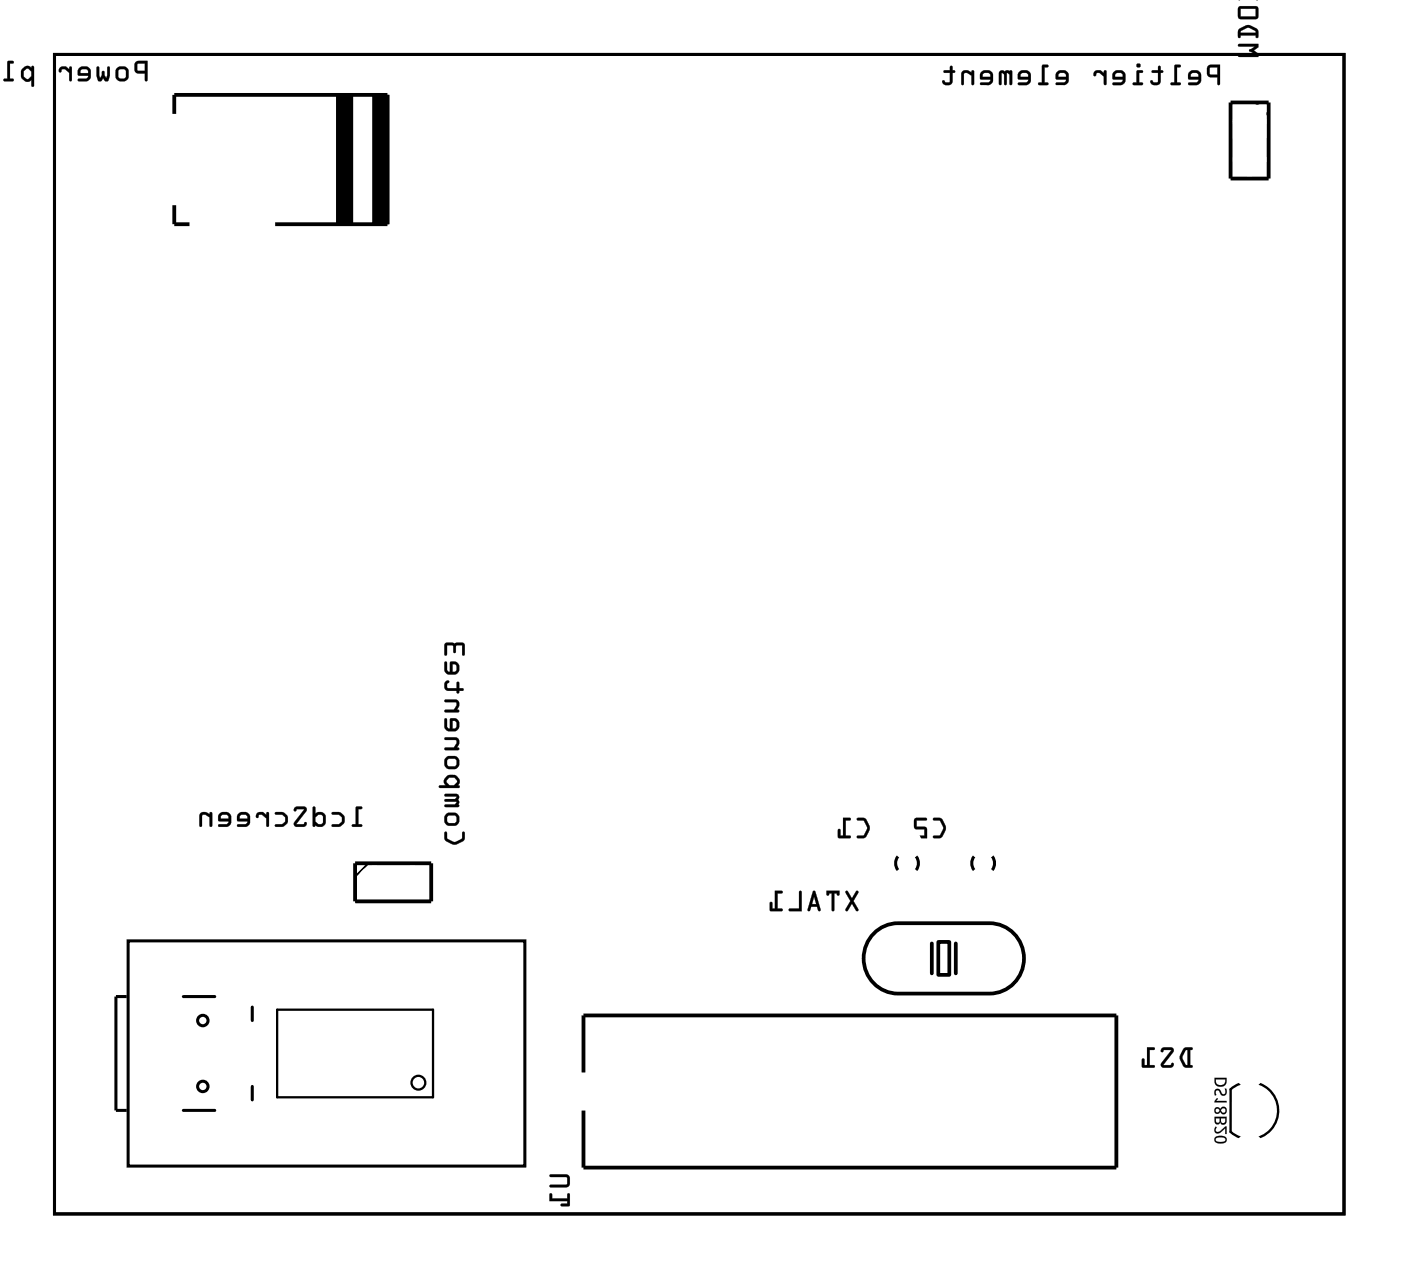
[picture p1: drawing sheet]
<svg xmlns="http://www.w3.org/2000/svg" width="93mm" height="85mm" viewBox="0 0 93 85" stroke-linecap="round" stroke-linejoin="round" font-family="sans-serif">
<g fill="none" stroke="#000" stroke-width=".2">
<path d="M3.6 3.6h86.1v77.5h-86.1zM59.9 57.2a.73 .73 0 0 0 0 .9M61.1 57.2a.73 .73 0 0 1 0 .9M65 57.2a.73 .73 0 0 0 0 .9M66.2 57.2a.73 .73 0 0 1 0 .9M8.5 66.5h-.8v7.6h.8M8.5 62.8h26.5v15.1h-26.5zM12.2 74.1h2.1M12.2 66.5h2.1M16.8 67.2v.9M16.8 72.5v.9"/>
<circle cx="13.5" cy="68.1" r=".35"/>
<circle cx="13.5" cy="72.5" r=".35"/>
</g>
<g fill="#000">
<path d="M9.1 4.1l-.1 .2v.4l.1 .2h.6v.5h.1v-1.3zM9.2 4.3l.5-.1v.5h-.5zM7.6 4.9a.5 .5 0 0 0 1 0 .5 .5 0 0 0-1 0zM7.9 4.7l.4-.1 .1 .1v.4l-.1 .1h-.3l-.1-.1zM6.5 4.5l-.1 .6 .1 .3h.3l.1-.2 .1 .2h.2a.9 .9 0 0 0 .1-.9v-.1l-.1 .1-.1 .7-.2-.5-.2 .5-.1-.7zM5.3 4.6l-.1 .2v.2l.7 .1-.1 .1-.6 .1v.1h.7l.2-.3-.1-.5-.3-.2h-.3zM5.4 4.7l.4-.1 .1 .3h-.5zM4 4.5l-.1 .2a.1 .1 0 0 0 .1 .1 .1 .1 0 0 0 .1-.1l.2-.1 .3 .3v.5h.2v-.9h-.2v.1l-.2-.2zM1.5 4.6l-.1 .1a.54 .54 0 0 0 .4 .8l.3-.2v.4h.2v-1.2a.11 .11 0 0 0-.2-.1 .09 .09 0 0 0 0 .1l-.3-.1zM1.6 4.7l.3-.1 .2 .2v.3l-.2 .2-.3-.2zM.5 4.1v1.2h-.2l-.1 .1h.7v-.1h-.2v-1.1h.2v-.1zM-.1 4.4v1zM-.1 4.4v1.4zM-.1 4.6v.6zM-.1 4.1v1.3z"/>
<path d="M9 4.1v.2v.4l.1 .2h.6v.4a.1 .1 0 0 0 .1 .1 .1 .1 0 0 0 .1-.1v-1.2h-.7zM9.1 4.2l.7-.1v1.3h-.1v-.5h-.6l-.1-.2zM9.2 4.3l.5-.1v.5h-.5zM9.2 4.3v.4h.5v-.5zM7.6 4.9a.51 .51 0 0 0 1 0 .51 .51 0 0 0-1 0zM7.6 4.9a.5 .5 0 0 1 1 0 .5 .5 0 0 1-1 0zM7.9 4.7l.4-.1 .1 .1v.4l-.1 .1h-.4zM7.9 4.7v.5l.1 .1 .3-.1 .1-.1v-.4l-.1-.1zM6.5 4.5l-.1 .6 .2 .3h.2l.1-.2 .1 .2h.2l.1-.4v-.5a.1 .1 0 0 0-.1-.1 .1 .1 0 0 0-.1 .1v.7l-.1-.4a.1 .1 0 0 0-.1-.1 .1 .1 0 0 0-.1 .1l-.1 .4-.1-.7zM6.5 4.5h.1l.1 .7 .2-.5 .2 .5 .1-.7h.1v.5l-.1 .4h-.2l-.1-.2-.2 .2h-.2l-.1-.3zM5.3 4.5l-.1 .3v.2l.7 .1-.1 .1h-.5a.1 .1 0 0 0-.1 .1 .1 .1 0 0 0 .1 .1h.5l.1-.1 .1-.1 .1-.4-.3-.4h-.3zM5.3 4.5l.4-.1 .3 .2v.5l-.1 .3h-.7v-.1h.6l.1-.2v-.1h-.7v-.2zM5.4 4.7l.4-.1 .1 .3h-.5zM5.4 4.7v.2h.5l-.1-.3zM4 4.5l-.1 .2a.11 .11 0 0 0 .1 .1 .11 .11 0 0 0 .1-.1l.2-.1 .3 .3v.4a.1 .1 0 0 0 .1 .1 .1 .1 0 0 0 .1-.1v-.8a.1 .1 0 0 0-.1-.1 .1 .1 0 0 0-.1 .1v.1l-.2-.2zM4 4.5h.4l.2 .1 .1-.1h.1v.9h-.2v-.5l-.3-.3h-.1l-.2 .2zM1.5 4.6l-.1 .2a.5 .5 0 0 0 .2 .6l.3 .1 .2-.2v.4a.1 .1 0 0 0 .1 .1 .1 .1 0 0 0 .1-.1v-1.2a.1 .1 0 0 0-.1-.1 .1 .1 0 0 0-.1 .1l-.3-.1zM1.6 4.5l.2-.1 .3 .2 .1-.2 .1 .1-.1 1.3-.1-.1v-.4l-.1 .1h-.3l-.3-.2v-.5zM1.6 4.7l.3-.1 .2 .2v.3l-.2 .2-.3-.2zM1.6 4.7v.4l.3 .2 .2-.2v-.3l-.2-.2zM.5 4.1v1.2l-.2-.1a.1 .1 0 0 0-.1 .1 .1 .1 0 0 0 .1 .1h.5a.1 .1 0 0 0 .1-.1 .1 .1 0 0 0-.1-.1l-.1 .1v-1.1l.1 .1a.1 .1 0 0 0 .1-.1 .1 .1 0 0 0-.1-.1zM.5 4.1h.4v.1h-.2v1.1h.2v.1h-.7l.1-.1h.2zM-.1 4.4v1zM-.1 4.4v1zM-.1 4.4v1.4zM-.1 4.4v1.4zM-.1 4.6v.6zM-.1 4.6v.6zM-.1 4.1v1.3zM-.1 4.1v1.3z"/>
<path d="M80.6 4.4l-.1 .2 .1 .4 .1 .1 .5 .1v.4l.2 .1v-1.4zM80.7 4.5h.5v.5h-.5zM79.4 4.8l-.1 .2v.3l.7 .1-.1 .1h-.6v.2l.7-.1 .1-.2v-.6l-.3-.1h-.3zM79.5 4.9h.4l.1 .2h-.5zM78.4 4.3v1.2h-.2l-.1 .1 .6 .1 .1-.2h-.3v-1h.2l.1-.1zM76.9 4.7v.2h.4v.5l-.3 .1-.1-.1h-.1a.35 .35 0 0 0 .3 .3 .35 .35 0 0 0 .3-.3v-.5l.2-.1-.2-.1v-.3h-.1v.3zM75.9 4.7l-.1 .8h-.2v.1l.6 .1v-.2h-.2v-.6h.2l.1-.2zM75.8 4.4a.15 .15 0 0 0 .3 0 .15 .15 0 0 0-.3 0zM74.3 4.8l-.1 .2 .1 .3 .6 .1-.1 .1h-.5v.2l.6-.1 .2-.2-.1-.6-.2-.1h-.3zM74.5 4.9h.3l.1 .2h-.5zM73 4.8v.2a.1 .1 0 0 0 .1 .1 .1 .1 0 0 0 0-.1l.3-.1 .3 .2v.5l.1 .1v-1h-.1v.2l-.3-.2zM70.5 4.8l-.1 .2 .1 .3 .6 .1-.1 .1h-.5v.2l.6-.1 .2-.2v-.6l-.3-.1h-.3zM70.7 4.9h.3l.1 .2h-.5zM69.6 4.3l-.1 1.2h-.2v.1l.6 .1v-.2h-.2v-1h.2l.1-.1zM68 4.8l-.1 .2v.3l.7 .1-.1 .1h-.5l-.1 .2 .7-.1 .2-.2-.1-.6-.2-.1h-.3zM68.1 4.9h.4l.1 .2h-.5zM66.7 4.8v.9l.1-.1 .1-.7 .1 .1v.7l.2-.1v-.7l.2 .1v.6l.1 .1v-1zM65.5 4.8l-.1 .2v.3l.7 .1-.1 .1h-.6v.2l.7-.1 .2-.2-.1-.6-.3-.1h-.2zM65.6 4.9h.4l.1 .2h-.5zM64.2 4.8l-.1 .1 .1 .8 .1-.1v-.7h.1l.4 .2v.5l.2 .1v-1h-.2v.1l-.3-.1zM63 4.7v.2h.4v.5l-.3 .1-.1-.1h-.1a.35 .35 0 0 0 .3 .3 .35 .35 0 0 0 .4-.3v-.5l.1-.1-.1-.1-.1-.3h-.1v.3z"/>
<path d="M80.6 4.4l-.1 .2 .1 .4 .1 .2h.5v.4a.1 .1 0 0 0 .1 .1 .1 .1 0 0 0 .1-.1v-1.3h-.6zM80.6 4.4l.8-.1v1.4l-.2-.1v-.4l-.5-.1-.1-.1zM80.7 4.5h.5v.5h-.5zM80.7 4.5v.5h.5v-.5zM79.4 4.8l-.1 .2v.3h.7l-.2 .2h-.4a.1 .1 0 0 0-.1 .1 .1 .1 0 0 0 .1 .1h.5l.1-.1 .1-.1 .1-.5-.3-.3h-.3zM79.4 4.8l.4-.1 .3 .2v.5l-.1 .2-.7 .1v-.2h.6l.1-.1v-.1h-.7v-.3zM79.5 4.9h.4l.1 .2h-.5zM79.5 4.9l-.1 .2h.6l-.1-.2zM78.4 4.3v1.2h-.2a.1 .1 0 0 0-.1 .1 .1 .1 0 0 0 .1 .1h.5a.1 .1 0 0 0 .1-.1 .1 .1 0 0 0-.1-.1h-.2v-1h.2a.1 .1 0 0 0 .1-.1 .1 .1 0 0 0-.1-.1zM78.4 4.4h.4l-.1 .1h-.2v1h.3l-.1 .2-.6-.1 .1-.1h.2zM76.9 4.7v.2h.4v.5l-.3 .1-.1-.1h-.1a.21 .21 0 0 0 0 .2 .21 .21 0 0 0 .2 .1h.3l.1-.2v-.6h.1a.1 .1 0 0 0 .1-.1 .1 .1 0 0 0-.1-.1h-.1l.1-.2a.1 .1 0 0 0-.1-.1 .1 .1 0 0 0-.1 .1v.2zM76.9 4.7h.4v-.2l.1-.1v.3l.2 .1-.2 .1v.5a.37 .37 0 0 1-.3 .3 .37 .37 0 0 1-.3-.2v-.1l.2 .1h.2l.1-.1v-.5h-.4zM75.9 4.7l-.1 .8h-.1a.1 .1 0 0 0-.1 .1 .1 .1 0 0 0 .1 .1h.5a.1 .1 0 0 0 .1-.1 .1 .1 0 0 0-.1-.1h-.2v-.6h.2a.1 .1 0 0 0 .1-.1 .1 .1 0 0 0-.1-.1zM75.9 4.7h.4l-.1 .2h-.2v.6h.2v.2l-.6-.1v-.1h.2zM75.8 4.4a.15 .15 0 0 0 .3 0 .15 .15 0 0 0-.3 0zM75.8 4.4a.15 .15 0 0 1 .3 0 .15 .15 0 0 1-.3 0zM74.3 4.8l-.1 .2v.3h.7l-.1 .2h-.5a.1 .1 0 0 0-.1 .1 .1 .1 0 0 0 .1 .1h.5l.2-.1 .1-.1v-.5l-.2-.3h-.4zM74.3 4.8l.5-.1 .2 .2 .1 .5-.2 .2-.6 .1v-.2h.5l.1-.1v-.1h-.6l-.1-.3zM74.5 4.9h.3l.1 .2h-.5zM74.5 4.9l-.1 .2h.5l-.1-.2zM73 4.8v.2a.11 .11 0 0 0 .1 .1 .11 .11 0 0 0 .1-.2h.2l.3 .2-.1 .5a.1 .1 0 0 0 .1 .1 .1 .1 0 0 0 .1-.1v-.8a.1 .1 0 0 0-.1-.1 .1 .1 0 0 0-.1 .1l.1 .1-.3-.2zM73 4.8l.5-.1 .2 .2v-.2h.1v1l-.1-.1v-.5l-.3-.2h-.2l-.2 .2zM70.5 4.8l-.1 .2 .1 .3h.6l-.1 .2h-.5a.1 .1 0 0 0-.1 .1 .1 .1 0 0 0 .1 .1h.5l.2-.1 .1-.1v-.5l-.2-.3h-.4zM70.6 4.8l.4-.1 .2 .2 .1 .5-.2 .2-.6 .1v-.2h.5l.1-.1v-.1h-.6l-.1-.3zM70.7 4.9h.3l.1 .2h-.5zM70.7 4.9l-.1 .2h.5l-.1-.2zM69.5 4.3v1.2h-.1a.1 .1 0 0 0-.1 .1 .1 .1 0 0 0 .1 .1h.5a.1 .1 0 0 0 .1-.1 .1 .1 0 0 0-.1-.1h-.2v-1h.2a.1 .1 0 0 0 .1-.1 .1 .1 0 0 0-.1-.1zM69.6 4.4h.3v.1h-.2v1h.2v.2l-.6-.1v-.1h.2zM68 4.8l-.1 .2v.3h.7l-.1 .2h-.5a.1 .1 0 0 0-.1 .1 .1 .1 0 0 0 .1 .1h.5l.2-.1 .1-.1v-.5l-.2-.3h-.4zM68 4.8l.5-.1 .2 .2 .1 .5-.2 .2-.7 .1 .1-.2h.5l.1-.1v-.1h-.7v-.3zM68.2 4.9h.3l.1 .2h-.5zM68.1 4.9v.2h.5l-.1-.2zM66.7 4.7l-.1 .9a.1 .1 0 0 0 .1 .1 .1 .1 0 0 0 .1-.1l.1-.7 .1 .1v.6a.1 .1 0 0 0 .1 .1 .1 .1 0 0 0 .1-.1v-.7l.2 .1v.6a.1 .1 0 0 0 0 .1 .1 .1 0 0 0 .1-.1v-.9zM66.7 4.8l.8-.1v1l-.1-.1v-.6l-.2-.1v.7h-.2v-.6l-.1-.1-.1 .7-.1 .1zM65.5 4.8l-.1 .2v.3h.7l-.1 .2h-.5a.1 .1 0 0 0-.1 .1 .1 .1 0 0 0 .1 .1h.5l.1-.1 .1-.1 .1-.5-.3-.3h-.3zM65.5 4.8l.4-.1 .3 .2 .1 .5-.2 .2-.7 .1 .1-.2h.5l.1-.1v-.1h-.7v-.3zM65.6 4.9h.4l.1 .2h-.5zM65.6 4.9v.2h.5l-.1-.2zM64.2 4.8l-.1 .1v.7a.1 .1 0 0 0 .1 .1 .1 .1 0 0 0 .1-.1v-.7h.2l.3 .2v.5a.1 .1 0 0 0 .1 .1 .1 .1 0 0 0 .1-.1v-.8a.1 .1 0 0 0-.1-.1 .1 .1 0 0 0-.1 .1l-.3-.1zM64.2 4.8l.3-.1 .3 .2 .1-.2h.1v1l-.2-.1v-.6l-.3-.1h-.2v.7l-.1 .1v-.8zM63 4.7v.2h.4v.5l-.3 .1-.1-.1h-.1a.21 .21 0 0 0 0 .2 .21 .21 0 0 0 .2 .1h.3l.2-.2v-.6a.1 .1 0 0 0 .1-.1 .1 .1 0 0 0-.1-.1v-.2a.1 .1 0 0 0-.1-.1 .1 .1 0 0 0-.1 .1v.2zM63 4.7h.4v-.2l.1-.1 .1 .3 .1 .1-.1 .1v.5a.37 .37 0 0 1-.4 .3 .37 .37 0 0 1-.3-.2l.1-.1 .1 .1h.2l.1-.1v-.5h-.4z"/>
<path d="M82.6 3l.1 .1h1l-.2 .2a.11 .11 0 0 0-.2 .1 .11 .11 0 0 0 .2 .1l.2 .1h-1l-.1 .1 1.4 .1v-.2l-.3-.2 .3-.2v-.3zM82.7 1.9l-.1 .6h.1l.1-.1h1v.1h.1v-.5a.8 .8 0 0 0-1.1-.1zM82.8 2.1l.5-.3 .4 .3 .1 .1h-1zM82.7 .5l-.1 .6 .1 .2h1.1l.2-.1v-.6l-.1-.2zM82.8 .6h1v.5h-1zM82.6 -.1l.1 .1 .1-.1h1l.1 .1 .1-.1zM82.6 -.1h1.4zM83.1 -.1h.5zM82.6 -.1h1.4z"/>
<path d="M82.6 3v.1h.1h1l-.2 .2a.11 .11 0 0 0-.2 .1 .11 .11 0 0 0 .2 .1l.2 .1h-1a.1 .1 0 0 0-.1 .1 .1 .1 0 0 0 .1 .1h1.3v-.2l-.3-.2 .3-.2v-.3zM82.6 3l1.4-.1v.3l-.4 .2 .4 .2v.2h-1.3l-.1-.1 .1-.1h1l-.3-.2 .4-.3h-1.1zM82.7 1.9l-.1 .6a.1 .1 0 0 0 .1 0 .1 .1 0 0 0 .1 0v-.1h1v.1a.1 .1 0 0 0 .1 0 .1 .1 0 0 0 .1 0l-.1-.5-.4-.3h-.3zM82.7 1.9l.4-.2h.4l.4 .3 .1 .5h-.2v-.1h-1v.1h-.1l-.1-.4zM82.8 2.1l.5-.2 .4 .2 .1 .1h-1zM82.8 2.1v.1h1l-.1-.2-.4-.2zM82.7 .5l-.1 .6 .1 .2h1.1l.2-.1v-.6l-.1-.2zM82.7 .5l1.2-.1 .1 .2-.1 .6-.1 .1h-1.1l-.1-.2zM82.8 .6h1v.5h-1zM82.8 .6v.5h1v-.5zM82.6 -.1l.1 .1 .1-.1h1l.1 .1 .1-.1zM82.6 -.1h1.4zM82.6 -.1h1.4zM82.6 -.1h1.4zM83.1 -.1h.5zM83.1 -.1h.5zM82.6 -.1h1.4zM82.6 -.1h1.4z"/>
<path d="M3.6 3.6v77.5h86.1v-77.5zM3.6 3.6h86.1v77.5h-86.1z"/>
<path d="M23.8 53.9l-.1 1.1h-.2v.2h.6v-.1l-.2-.1v-1h.2l.1-.1zM22.2 54.2v.2h.4l.2 .2v.3l-.2 .1-.5 .1 .1 .1h.4a.5 .5 0 0 0 .4-.5 .5 .5 0 0 0-.4-.5zM20.9 53.9v1.3h.1v-.1l.2 .1h.3l.2-.2v-.6l-.3-.2-.4 .1v-.4zM21.1 54.5l.1-.1h.3v.6h-.3l-.1-.1zM19.7 53.9l-.1 .2 .1 .1 .1-.2 .5 .1-.7 .8v.2l.2 .1h.5l.2-.1-.1-.2-.2 .1h-.4l.6-.8 .1-.2-.2-.1zM18.4 54.2v.2h.4l.2 .2v.3l-.1 .1-.6 .1 .1 .1h.4a.5 .5 0 0 0 .4-.5 .5 .5 0 0 0-.4-.5zM17.2 54.3l-.1 .2a.1 .1 0 0 0 .1 .1 .1 .1 0 0 0 .1-.1l.2-.1 .3 .2v.6h.1v-1h-.1v.2l-.3-.2zM15.9 54.3l-.1 .2v.3l.7 .1-.1 .1h-.5l-.1 .2h.7l.2-.3-.1-.5-.2-.2h-.3zM16 54.4h.4l.1 .3h-.5zM14.6 54.3v.2v.3l.6 .1-.1 .1h-.5v.2h.7l.1-.3v-.5l-.3-.2h-.3zM14.8 54.4h.3l.1 .3h-.5zM13.4 54.3l-.1 .2v.7h.2v-.7l.1-.1 .4 .2v.6h.1v-1h-.1v.2l-.3-.2z"/>
<path d="M23.8 53.9l-.1 1.1h-.1a.1 .1 0 0 0-.1 .1 .1 .1 0 0 0 .1 .1h.5a.1 .1 0 0 0 .1-.1 .1 .1 0 0 0-.1-.1h-.2v-1h.2a.1 .1 0 0 0 .1-.1 .1 .1 0 0 0-.1-.1zM23.8 53.9h.4l-.1 .1h-.2v1l.2 .1v.1h-.6v-.1l.2-.1zM22.1 54.2l.1 .2h.4l.2 .2v.3l-.2 .1h-.4a.1 .1 0 0 0-.1 .1 .1 .1 0 0 0 .1 .1h.6a.49 .49 0 0 0 0-.9l-.2-.1zM22.2 54.3l.4-.1 .3 .2 .1 .2-.1 .4-.2 .2h-.5v-.1l.4-.1 .2-.2v-.2l-.2-.2h-.4zM20.9 53.9v1.2a.1 .1 0 0 0 .1 .1 .1 .1 0 0 0 0-.1l.3 .1 .3-.1 .1-.2v-.4l-.3-.3-.4 .1v-.4zM20.9 53.9h.1v.4l.4-.1 .3 .2v.6l-.2 .2h-.3l-.2-.1v.1h-.1zM21.1 54.5l.2-.1 .2 .1v.5h-.2l-.2-.1zM21.1 54.5v.4l.2 .1h.2v-.6h-.3zM19.7 53.9l-.1 .2a.13 .13 0 0 0 .1 .1 .13 .13 0 0 0 .1-.2l.5 .1-.7 .8 .1 .3h.6l.2-.2a.13 .13 0 0 0-.2-.1 .13 .13 0 0 0-.1 .1h-.4l.6-.8a.21 .21 0 0 0 .1-.2 .21 .21 0 0 0-.2-.2zM19.7 53.9h.6a.2 .2 0 0 1 .1 .3l-.6 .8h.4l.2-.1v.2l-.1 .1h-.5a.19 .19 0 0 1-.2-.1 .19 .19 0 0 1 .1-.2l.6-.8-.5-.1-.1 .2zM18.4 54.2v.2h.4l.2 .2v.3l-.2 .1h-.4a.1 .1 0 0 0-.1 .1 .1 .1 0 0 0 .1 .1h.6a.49 .49 0 0 0 .1-.9l-.2-.1zM18.4 54.3l.4-.1 .3 .2 .1 .2-.1 .4-.2 .2h-.5v-.1l.4-.1 .2-.2v-.2l-.1-.2h-.5zM17.1 54.3v.2a.11 .11 0 0 0 .1 .1 .11 .11 0 0 0 .1-.1l.2-.1 .3 .2v.5a.1 .1 0 0 0 .1 .1 .1 .1 0 0 0 .1-.1v-.8a.1 .1 0 0 0-.1-.1 .1 .1 0 0 0-.1 .1v.1l-.3-.2zM17.2 54.3l.4-.1 .2 .2v-.1h.1v.9h-.1v-.6l-.3-.2h-.2l-.2 .2zM15.9 54.3l-.1 .2v.3h.7l-.1 .2h-.5a.1 .1 0 0 0-.1 .1 .1 .1 0 0 0 .1 .1h.5l.2-.1 .1-.1v-.5l-.2-.3h-.4zM15.9 54.3l.5-.1 .2 .2 .1 .5-.2 .3h-.7l.1-.1 .5-.1 .1-.1v-.1h-.7v-.3zM16.1 54.5l.3-.1 .1 .3h-.5zM16 54.4v.3h.5l-.1-.3zM14.6 54.3l-.1 .2 .1 .3h.6l-.1 .2h-.5a.1 .1 0 0 0-.1 .1 .1 .1 0 0 0 .1 .1h.5l.2-.1 .1-.1v-.5l-.2-.3h-.4zM14.7 54.3l.4-.1 .3 .2v.5l-.1 .3h-.7v-.1l.5-.1 .2-.1v-.1h-.7v-.3zM14.8 54.5l.3-.1 .1 .3h-.5zM14.8 54.4l-.1 .3h.6l-.2-.3zM13.4 54.3l-.1 .2v.6a.1 .1 0 0 0 .1 .1 .1 .1 0 0 0 .1-.1v-.6l.2-.1 .3 .2v.5a.1 .1 0 0 0 .1 .1 .1 .1 0 0 0 .1-.1v-.8a.11 .11 0 0 0-.2-.1 .1 .1 0 0 0 0 .2l-.3-.2zM13.4 54.3l.3-.1 .3 .2v-.1h.1v.9h-.1v-.6l-.3-.2h-.2v.8h-.2v-.7z"/>
<path d="M29.7 55.6a.6 .6 0 0 0 .5 .8h.3l.4-.3 .1-.5h-.2v.4l-.5 .2-.5-.2v-.4zM29.7 54.7a.5 .5 0 0 0 .9 0 .5 .5 0 0 0-.9 0zM29.9 54.5h.5l.1 .1-.1 .3-.1 .1-.4-.1-.1-.1zM29.7 53v.2h.8l-.1 .2h-.7v.1l.8 .1-.1 .1h-.7v.2h.9v-.8zM29.8 51.8l-.2 .4 .1 .2h-.4v.2h1.3a.09 .09 0 0 0 .1-.1 .11 .11 0 0 0-.2-.1l.2-.3-.2-.3-.5-.1zM29.9 52l.4-.1 .2 .3-.2 .2h-.3l-.2-.2zM29.7 50.9a.5 .5 0 0 0 .9 0 .5 .5 0 0 0-.9 0zM29.9 50.7h.5l.1 .1-.1 .3-.1 .1h-.4l-.1-.2zM29.7 49.3v.1h.7l.1 .1-.2 .4h-.6v.2h.9v-.2h-.1a.38 .38 0 0 0 .2-.4 .38 .38 0 0 0-.3-.3zM29.7 48v.6l.2 .2h.5l.2-.1v-.5l-.2-.2h-.4v.7l-.2-.2v-.5zM30.2 48.1l.3 .1v.3l-.1 .1-.2 .1zM29.7 46.7v.2h.7l.1 .1-.2 .4h-.6v.1h.9v-.1h-.1a.38 .38 0 0 0 .2-.4 .38 .38 0 0 0-.3-.3zM29.7 45.5v.4l.1 .2h.7l.1 .2v-.2h.3v-.1h-.3v-.5l-.1 .1v.4h-.6l-.1-.3 .2-.2-.1-.1zM29.7 44.2v.6l.2 .2h.5l.2-.1v-.5l-.2-.2h-.4v.7l-.2-.2v-.5zM30.2 44.3l.3 .2v.2l-.1 .2h-.2zM29.7 43v.8l.1-.1v-.6h.4l.1 .5h.1v-.5h.4v.6h.2v-.6l-.1-.2z"/>
<path d="M29.7 55.6v.5l.6 .3 .6-.2 .1-.6a.1 .1 0 0 0-.1-.1 .1 .1 0 0 0-.1 .1v.4l-.5 .2-.5-.2v-.4zM29.7 55.6h.1v.4l.5 .2 .5-.2 .1-.4h.1v.5l-.5 .3a.83 .83 0 0 1-.8-.4zM29.6 54.7a.55 .55 0 0 0 1.1 0 .55 .55 0 0 0-1.1 0zM29.7 54.7a.49 .49 0 0 1 .9 0 .49 .49 0 0 1-.9 0zM29.9 54.5h.5l.1 .3-.1 .1h-.5l-.1-.1zM29.9 54.5l-.1 .3 .1 .1 .4 .1 .1-.1 .1-.3-.1-.1zM29.7 53v.2h.8l-.1 .2-.7-.1a.1 .1 0 0 0-.1 .1 .1 .1 0 0 0 .1 .1l.8 .1-.1 .1h-.7a.1 .1 0 0 0-.1 .1 .1 .1 0 0 0 .1 .1h.9l.1-.3-.1-.2a.22 .22 0 0 0 0-.2 .22 .22 0 0 0-.2-.2zM29.7 53l.9 .1v.8h-.9v-.2h.7l.1-.1-.8-.1v-.1h.7l.1-.2h-.8zM29.8 51.8l-.2 .4 .1 .2h-.3a.1 .1 0 0 0-.1 .1 .1 .1 0 0 0 .1 .1h1.2a.1 .1 0 0 0 .1-.1 .11 .11 0 0 0-.2-.1l.2-.1v-.2l-.2-.3-.5-.1zM29.8 51.8h.2h.5l.2 .3-.2 .3 .1 .1v.1h-1.3v-.1l.5-.1-.2-.2zM29.9 52l.4-.1 .2 .2v.2l-.2 .1h-.3l-.2-.2zM29.9 51.9l-.1 .3 .2 .2h.3l.2-.2-.2-.3zM29.6 50.9a.55 .55 0 0 0 1.1 0 .55 .55 0 0 0-1.1 0zM29.7 50.9a.49 .49 0 0 1 .9 0 .49 .49 0 0 1-.9 0zM29.9 50.7h.5l.1 .3-.1 .1h-.5l-.1-.1zM29.9 50.7l-.1 .3 .1 .2h.4l.1-.1 .1-.3-.1-.1zM29.7 49.3v.1h.7l.1 .1-.2 .4h-.6a.1 .1 0 0 0-.1 .1 .1 .1 0 0 0 .1 .1h.9a.1 .1 0 0 0 0-.1 .1 .1 0 0 0-.1-.1 .4 .4 0 0 0-.1-.7zM29.7 49.3l.7-.1a.35 .35 0 0 1 .2 .5l-.1 .2h.1v.2h-.9v-.2h.6l.2-.4-.1-.1h-.7zM29.7 48l-.1 .6 .3 .2h.5l.2-.1v-.5l-.2-.2h-.4v.7l-.2-.2v-.5zM29.7 48h.1v.5l.2 .2 .1-.7h.2l.2 .1 .1 .2v.4l-.2 .1h-.5l-.2-.2zM30.2 48.1l.2 .1 .1 .3-.1 .1-.2 .1zM30.2 48.1v.6h.2l.1-.2v-.3zM29.7 46.7v.2h.7l.1 .1-.2 .4h-.6a.1 .1 0 0 0-.1 .1 .1 .1 0 0 0 .1 .1h.9a.1 .1 0 0 0 0-.2 .1 .1 0 0 0-.1 0 .4 .4 0 0 0-.1-.7zM29.7 46.7h.7a.35 .35 0 0 1 .2 .5l-.1 .2h.1v.2h-.9v-.2h.6l.2-.4-.1-.1h-.7zM29.7 45.5l-.1 .4 .1 .2h.2h.6v.1a.1 .1 0 0 0 .1 .1 .1 .1 0 0 0 .1-.1l-.1-.1h.3a.1 .1 0 0 0 0-.1 .1 .1 0 0 0 0-.1l-.3 .1 .1-.4a.1 .1 0 0 0-.1-.1 .1 .1 0 0 0-.1 .1v.4l-.6-.1-.1-.2 .2-.2-.1-.1zM29.7 45.5l.2-.1 .1 .1-.2 .2v.2l.1 .1h.6v-.4l.1-.1v.5h.3v.1h-.3v.2l-.1-.2h-.7l-.1-.2zM29.7 44.2l-.1 .6 .3 .2h.5l.2-.1v-.5l-.2-.2h-.4v.7l-.2-.2v-.5zM29.7 44.2h.1v.5l.2 .2 .1-.7h.2l.2 .1 .1 .2v.4l-.2 .1h-.5l-.2-.2zM30.2 44.3l.2 .2 .1 .2-.1 .1-.2 .1zM30.2 44.3v.6h.2l.1-.2v-.3zM29.7 43l-.1 .7a.1 .1 0 0 0 .1 .1 .1 .1 0 0 0 .1-.1v-.6h.4v.4a.1 .1 0 0 0 .1 .1 .1 .1 0 0 0 .1-.1l.1-.4h.3v.6a.1 .1 0 0 0 .1 .1 .1 .1 0 0 0 .1-.1v-.6l-.1-.2zM29.7 43l1.2-.1 .1 .2v.6h-.1l-.1-.6h-.4v.4l-.1 .1v-.1l-.1-.4h-.4v.6l-.1 .1z"/>
<path d="M57.2 54.6v.2h.4l.3 .5-.3 .5h-.4v.1l.1 .1a.6 .6 0 0 0 .7-.6v-.3l-.2-.4-.2-.1zM56.3 54.6v1.2h-.2v-.4h-.1l-.1 .5 .8 .1v-.2h-.3v-1h.3l.1-.1z"/>
<path d="M57.2 54.6v.2h.4l.3 .5-.3 .5h-.3a.1 .1 0 0 0-.1 .1 .1 .1 0 0 0 .1 .1l.5-.1 .2-.6-.3-.7zM57.2 54.6l.5 .1 .3 .4a.83 .83 0 0 1-.3 .9h-.4l-.1-.1v-.1h.4l.2-.4v-.2l-.2-.4h-.4zM56.2 54.6l.1 1.2h-.2v-.4a.1 .1 0 0 0-.1-.1 .1 .1 0 0 0-.1 .1v.6h.8a.1 .1 0 0 0 .1-.1 .1 .1 0 0 0-.1-.1h-.3v-1h.3a.1 .1 0 0 0 .1-.1 .1 .1 0 0 0-.1-.1zM56.3 54.6l.5 .1-.1 .1h-.3v1h.3v.2l-.8-.1 .1-.5h.1v.4h.2z"/>
<path d="M62.3 54.6v.2h.4l.2 .5-.2 .5h-.4v.1v.1a.6 .6 0 0 0 .8-.6v-.3l-.2-.4-.2-.1zM61 54.7v.6l.2 .1h.5v.4h-.6l-.1 .1 .9 .1-.1-.7-.6-.1v-.4h.6l.1-.1z"/>
<path d="M62.3 54.6v.2h.4l.2 .5-.2 .5h-.4a.1 .1 0 0 0-.1 .1 .1 .1 0 0 0 .1 .1l.6-.1 .2-.6-.3-.7zM62.3 54.6l.5 .1 .3 .4a.83 .83 0 0 1-.4 .9h-.4v-.1v-.1h.4l.2-.4v-.2l-.2-.4h-.4zM61 54.7v.6l.7 .1v.4h-.6a.1 .1 0 0 0-.1 .1 .1 .1 0 0 0 .1 .1h.8l-.1-.8h-.6v-.4h.6a.1 .1 0 0 0 .1-.1 .1 .1 0 0 0-.1-.1zM61 54.7h.8v.1h-.6v.4l.6 .1 .1 .7-.9-.1 .1-.1h.6v-.4h-.5l-.2-.1z"/>
<path d="M36.7 78.4v.2h1.1l.1 .1-.1 .4h-1l-.1 .1v.1h1.1l.2-.2v-.5l-.1-.2zM36.7 79.7v.5h1.2v.2h-.4l-.1 .1h.6v-.8h-.1v.3h-1.1v-.3z"/>
<path d="M36.7 78.4v.2h1.1v.1v.4h-1a.1 .1 0 0 0-.1 .1 .1 .1 0 0 0 .1 .1h1.1l.1-.2v-.4v-.2l-.2-.1zM36.7 78.4h1.2l.1 .2v.5l-.2 .2h-1.1v-.1l.1-.1h1l.1-.4-.1-.1h-1.1zM36.7 79.7v.5h1.2v.2h-.4a.1 .1 0 0 0-.1 .1 .1 .1 0 0 0 .1 .1l.5-.1v-.7a.1 .1 0 0 0-.1-.1 .1 .1 0 0 0-.1 .1l.1 .2h-1.1v-.3zM36.7 79.7h.1v.3h1.1v-.3h.1v.8h-.6l.1-.1h.4v-.2h-1.2z"/>
<path d="M56.4 59.5l.3 .7-.3 .6h.2l.2-.5 .3 .5h.1l.1-.1-.4-.5 .4-.7h-.2l-.3 .5-.2-.5zM55.1 59.5l.1 .3h.1v-.1h.2v1.1h.1l.1-1.1h.1l.1 .1h.1v-.3zM54.2 59.5l-.3 1.3h.1l.1-.3h.4l.1 .3h.1h.1l-.4-1.3zM54.3 59.9l.2 .5h-.3zM53.3 59.5v1.2h-.6v.1h.8v-1.2zM51.7 59.5v1.2h-.2v-.4l-.1-.1v.6h.8v-.1h-.3v-1l.3-.1v-.1z"/>
<path d="M56.4 59.5v.1l.3 .6-.3 .5a.1 .1 0 0 0 .1 .1 .1 .1 0 0 0 .1 0l.2-.5 .3 .5a.1 .1 0 0 0 .1 0 .1 .1 0 0 0 .1-.1l-.4-.5 .4-.6a.1 .1 0 0 0-.1-.1 .1 .1 0 0 0-.1 0l-.3 .5-.2-.5zM56.4 59.5h.2l.2 .5 .3-.5h.2l-.4 .7 .4 .5-.1 .1h-.1l-.3-.5-.2 .5h-.2l.4-.6-.4-.6zM55.1 59.5v.2a.11 .11 0 0 0 .2 .1 .1 .1 0 0 0 0-.1h.2v1.1a.1 .1 0 0 0 .1 .1 .1 .1 0 0 0 .1-.1v-1.1h.1a.11 .11 0 0 0 .1 .1 .11 .11 0 0 0 .1 0v-.3zM55.1 59.5h.9v.3l-.1-.2h-.2l-.1 1.2h-.1v-1.2h-.2l-.1 .2zM54.3 59.5l-.4 1.3h.1l.1-.3h.4l.1 .3h.1h.1l-.4-1.3zM54.3 59.5h.1l.4 1.3h-.1h-.1l-.1-.3h-.4l-.1 .3h-.1zM54.3 59.9l.2 .5h-.3zM54.3 59.9l-.1 .5h.3zM53.3 59.5v1.2h-.6a.1 .1 0 0 0-.1 .1 .1 .1 0 0 0 .1 .1h.8v-1.3zM53.4 59.5l.1 .1v1.2h-.8v-.1h.6zM51.7 59.5v1.2h-.2v-.4a.1 .1 0 0 0 0-.1 .1 .1 0 0 0-.1 .1v.5l.7 .1a.1 .1 0 0 0 .1-.1 .1 .1 0 0 0-.1-.1h-.2v-1h.2a.1 .1 0 0 0 .1-.1 .1 .1 0 0 0-.1-.1zM51.7 59.5h.5v.1h-.3v1.1h.3v.1h-.8v-.6l.1 .1v.4h.2z"/>
<path d="M79 70a.81 .81 0 0 0 0 1.2l.5 .1 .1-.1-.2-.1v-1h.2v-.1l-.4-.1zM79.1 70.1h.1v1h-.1l-.2-.5zM77.5 70v.2v.1l.2-.2h.5l-.7 .9v.2l.2 .1h.5l.1-.2v-.1l-.2 .1h-.5l.7-.8v-.2l-.2-.2zM76.5 69.9v1.2h-.1v-.4h-.2v.5l.8 .1v-.2h-.3v-1h.3l.1-.1z"/>
<path d="M79 70l-.3 .5 .1 .3 .2 .5h.5a.1 .1 0 0 0 .1-.1 .1 .1 0 0 0-.1-.1h-.1v-1h.1a.1 .1 0 0 0 .1-.1 .1 .1 0 0 0-.1-.1zM79 70l.2-.1 .4 .1-.1 .1h-.1v1l.2 .1-.1 .1-.5-.1-.2-.4v-.4zM79.1 70.1h.1v1h-.1l-.2-.5zM79.1 70.1l-.2 .5 .2 .5h.1v-1zM77.5 70l-.1 .2a.13 .13 0 0 0 .2 0 .13 .13 0 0 0 .1-.1h.5l-.7 .9v.2l.7 .1 .1-.2a.13 .13 0 0 0-.1-.1 .13 .13 0 0 0-.1 .1h-.5l.7-.8a.21 .21 0 0 0 0-.3 .21 .21 0 0 0-.2-.1zM77.5 70l.6-.1a.22 .22 0 0 1 .2 .4l-.7 .8h.5l.1-.1 .1 .1-.1 .2h-.5a.19 .19 0 0 1-.2-.1 .19 .19 0 0 1 0-.2l.7-.9h-.5l-.2 .1zM76.5 69.9v1.2h-.1v-.3a.1 .1 0 0 0-.1-.1 .1 .1 0 0 0-.1 .1v.5h.8a.1 .1 0 0 0 .1-.1 .1 .1 0 0 0-.1-.1h-.3v-1h.3a.1 .1 0 0 0 .1-.1 .1 .1 0 0 0-.1-.1zM76.5 69.9l.5 .1v.1h-.3v1h.3v.2l-.8-.1 .1-.5h.1v.4h.2z"/>
<path d="M81 72a.44 .44 0 0 0 .2 .5 .44 .44 0 0 0 .5 0l.1-.2v-.3zM81.1 72.1h.7a.32 .32 0 0 1-.4 .4 .32 .32 0 0 1-.3-.4zM81.1 72.8l-.1 .3 .1 .1 .1-.1a.18 .18 0 0 1-.1-.2 .18 .18 0 0 1 .3-.1 .18 .18 0 0 1 0 .3 .24 .24 0 0 0 .4 0 .24 .24 0 0 0-.1-.4 .17 .17 0 0 1 .1 .3 .17 .17 0 0 1-.3-.1l-.2-.2zM81.2 73.3l-.2 .3h.8v-.1h-.7l.2-.1zM81.1 74a.22 .22 0 0 0 0 .3 .22 .22 0 0 0 .3-.1 .23 .23 0 0 0 .4 .1 .23 .23 0 0 0 0-.3 .23 .23 0 0 0-.4 .1l-.1-.2zM81.5 74.1a.15 .15 0 0 1 .3 0 .15 .15 0 0 1-.3 0zM81.1 74.2a.15 .15 0 0 1 .3 0 .15 .15 0 0 1-.3 0zM81 74.6v.2a.2 .2 0 0 0 .2 .3 .2 .2 0 0 0 .2-.2 .21 .21 0 0 0 .3 .2 .21 .21 0 0 0 .1-.3v-.2zM81.1 74.7h.3l-.1 .3-.1-.1zM81.5 74.7h.3v.1a.15 .15 0 0 1-.2 .2 .15 .15 0 0 1-.1-.2zM81.1 75.2a.27 .27 0 0 0 0 .5 .27 .27 0 0 0 .4-.2l.3-.2v.4v-.5l-.2 .2a.22 .22 0 0 1-.3 .2 .22 .22 0 0 1-.2-.2l.1-.1zM81.1 75.9a.31 .31 0 0 0 0 .4 .31 .31 0 0 0 .4 .1 .28 .28 0 0 0 .4-.4 .28 .28 0 0 0-.5-.2zM81.2 76l.2-.1a.2 .2 0 0 1 .3 .1 .2 .2 0 0 1 0 .2 .2 .2 0 0 1-.3 .1l-.2-.1z"/>
<path d="M81 72a.44 .44 0 0 0 .2 .5 .44 .44 0 0 0 .5 0l.1-.2 .1-.3zM81 72h.8a.42 .42 0 0 1-.2 .5 .42 .42 0 0 1-.6-.3zM81.1 72.1h.7a.32 .32 0 0 1-.4 .4 .32 .32 0 0 1-.3-.4zM81.1 72.1a.33 .33 0 0 0 .3 .4 .33 .33 0 0 0 .4-.4zM81.1 72.8l-.1 .3 .1 .1 .1-.1a.16 .16 0 0 1-.1-.3 .18 .18 0 0 1 .3 .2 .25 .25 0 0 0 .4 .1 .25 .25 0 0 0-.1-.4 .17 .17 0 0 1 .1 .3 .17 .17 0 0 1-.3-.1l-.2-.2zM81.1 72.8l.2-.1 .2 .2a.17 .17 0 0 0 .2 .2 .17 .17 0 0 0 .1-.3l-.1-.1h.1a.28 .28 0 0 1-.1 .5 .28 .28 0 0 1-.4-.4 .17 .17 0 0 0-.2 .1 .17 .17 0 0 0 .1 .2l-.1 .1-.1-.1zM81.2 73.3l-.2 .3h.9v-.1h-.7l.1-.1zM81.2 73.3l.1 .1-.2 .1h.7v.1h-.8zM81.1 74a.22 .22 0 0 0 0 .3 .22 .22 0 0 0 .3-.1 .23 .23 0 0 0 .4 .1 .23 .23 0 0 0 0-.3 .23 .23 0 0 0-.4 .1l-.1-.2zM81.1 74l.2-.1 .1 .2a.22 .22 0 0 1 .4-.1 .22 .22 0 0 1 0 .3 .22 .22 0 0 1-.4-.1 .21 .21 0 0 1-.3 .1 .21 .21 0 0 1 0-.3zM81.5 74.1a.15 .15 0 0 1 .3 0 .15 .15 0 0 1-.3 0zM81.5 74.1a.16 .16 0 0 0 .3 0 .16 .16 0 0 0-.3 0zM81.1 74.2a.15 .15 0 0 1 .3 0 .15 .15 0 0 1-.3 0zM81.1 74.2a.15 .15 0 0 0 .3 0 .15 .15 0 0 0-.3 0zM81 74.6v.2a.21 .21 0 0 0 .2 .3 .21 .21 0 0 0 .2-.2 .22 .22 0 0 0 .3 .2 .22 .22 0 0 0 .2-.3v-.2zM81 74.6h.8v.2a.22 .22 0 0 1-.1 .3 .22 .22 0 0 1-.3-.2 .2 .2 0 0 1-.2 .2 .2 .2 0 0 1-.2-.3zM81.1 74.7h.3l-.1 .2h-.1zM81.1 74.7v.1a.14 .14 0 0 0 .1 .2 .14 .14 0 0 0 .2-.1v-.2zM81.5 74.7h.3v.1a.14 .14 0 0 1-.2 .2 .14 .14 0 0 1-.1-.2zM81.5 74.7v.1a.15 .15 0 0 0 .1 .2 .15 .15 0 0 0 .2-.2v-.1zM81.1 75.2a.28 .28 0 0 0 0 .5 .28 .28 0 0 0 .4-.2l.3-.2v.4h.1v-.5l-.4 .2a.21 .21 0 0 1-.2 .2 .21 .21 0 0 1-.2-.2l.1-.1zM81.1 75.2l.1 .1a.19 .19 0 0 0 0 .3 .19 .19 0 0 0 .3-.1l.3-.3v.5v-.4l-.2 .2a.27 .27 0 0 1-.3 .2 .27 .27 0 0 1-.2-.3zM81.1 75.9a.32 .32 0 0 0 0 .4 .32 .32 0 0 0 .4 .1 .28 .28 0 0 0 .4-.4 .28 .28 0 0 0-.5-.2zM81.1 75.9l.3-.1a.31 .31 0 0 1 .3 .1 .31 .31 0 0 1 .1 .4h-.3a.31 .31 0 0 1-.3 0 .31 .31 0 0 1-.1-.4zM81.2 76l.2-.1a.2 .2 0 0 1 .3 .1 .2 .2 0 0 1 0 .2 .2 .2 0 0 1-.3 0h-.2zM81.2 76h-.1a.21 .21 0 0 0 .1 .2 .21 .21 0 0 0 .2 .1 .21 .21 0 0 0 .3-.1 .21 .21 0 0 0 0-.2 .21 .21 0 0 0-.3-.1z"/>
</g>
<g fill="none" stroke="#000" stroke-width=".25">
<path d="M11.6 13.7v1.3h1M11.6 7.6v-1.3h14.3v8.7h-7.5M22.6 6.3v8.7M22.7 6.3v8.7M22.8 6.3v8.7M22.9 6.3v8.7M23.1 6.3v8.7M23.2 6.3v8.7M23.3 6.3v8.7M23.4 6.3v8.7M25 6.3v8.7M25.1 6.3v8.7"/>
<path d="M25.2 6.3v8.7M25.3 6.3v8.7M25.5 6.3v8.7M25.6 6.3v8.7M25.7 6.3v8.7M82.1 6.8h2.6v5.1h-2.6zM23.7 57.6h5.1v2.6h-5.1zM38.9 71.6v-3.8h35.6v10.2h-35.6v-3.8M58.5 62.2l.9-.5 .5-.1h6.1a2.35 2.35 0 0 1 2.3 2.4 2.35 2.35 0 0 1-2.3 2.3h-6.1a2.36 2.36 0 0 1-2.2-1.5 2.36 2.36 0 0 1 .8-2.6zM62.2 63v2M62.6 62.9h.7v2.2h-.7zM63.8 63v2"/>
</g>
<path d="M83.8 6.8l.9 .9M24.6 57.6l-.9 .9" fill="none" stroke="#000" stroke-width=".13"/>
<g fill="none" stroke="#000" stroke-width=".15">
<path d="M18.5 67.4h10.4v5.9h-10.4z"/>
<circle cx="27.9" cy="72.3" r=".46"/>
</g>
<path d="M82.1 72.7v2.9a1.91 1.91 0 0 0 2.7-.1 1.91 1.91 0 0 0 0-2.7 1.91 1.91 0 0 0-2.7-.1" fill="none" stroke="#000" stroke-width=".16"/>
<path d="M82.6 7.4h1.5v1.5h-1.5z" fill="#fff"/>
<path d="M82.6 7.4h1.5v1.5h-1.5z" fill="none" stroke="#fff" stroke-width=".76" stroke-linecap="butt"/>
<circle cx="83.4" cy="8.1" r=".74" fill="#fff"/>
<circle cx="83.4" cy="8.1" r=".74" fill="none" stroke="#fff" stroke-width=".76" stroke-linecap="butt"/>
<circle cx="83.4" cy="10.7" r=".74" fill="#fff"/>
<circle cx="83.4" cy="10.7" r=".74" fill="none" stroke="#fff" stroke-width=".76" stroke-linecap="butt"/>
<path d="M39.5 68.4h1.4v1.4h-1.4z" fill="#fff"/>
<path d="M39.5 68.4h1.4v1.4h-1.4z" fill="none" stroke="#fff" stroke-width=".76" stroke-linecap="butt"/>
<circle cx="40.2" cy="69.1" r=".7" fill="#fff"/>
<circle cx="40.2" cy="69.1" r=".7" fill="none" stroke="#fff" stroke-width=".76" stroke-linecap="butt"/>
<circle cx="40.2" cy="76.7" r=".7" fill="#fff"/>
<circle cx="40.2" cy="76.7" r=".7" fill="none" stroke="#fff" stroke-width=".76" stroke-linecap="butt"/>
<circle cx="42.7" cy="69.1" r=".7" fill="#fff"/>
<circle cx="42.7" cy="69.1" r=".7" fill="none" stroke="#fff" stroke-width=".76" stroke-linecap="butt"/>
<circle cx="42.7" cy="76.7" r=".7" fill="#fff"/>
<circle cx="42.7" cy="76.7" r=".7" fill="none" stroke="#fff" stroke-width=".76" stroke-linecap="butt"/>
<circle cx="45.3" cy="69.1" r=".7" fill="#fff"/>
<circle cx="45.3" cy="69.1" r=".7" fill="none" stroke="#fff" stroke-width=".76" stroke-linecap="butt"/>
<circle cx="45.3" cy="76.7" r=".7" fill="#fff"/>
<circle cx="45.3" cy="76.7" r=".7" fill="none" stroke="#fff" stroke-width=".76" stroke-linecap="butt"/>
<circle cx="47.8" cy="69.1" r=".7" fill="#fff"/>
<circle cx="47.8" cy="69.1" r=".7" fill="none" stroke="#fff" stroke-width=".76" stroke-linecap="butt"/>
<circle cx="47.8" cy="76.7" r=".7" fill="#fff"/>
<circle cx="47.8" cy="76.7" r=".7" fill="none" stroke="#fff" stroke-width=".76" stroke-linecap="butt"/>
<circle cx="50.4" cy="69.1" r=".7" fill="#fff"/>
<circle cx="50.4" cy="69.1" r=".7" fill="none" stroke="#fff" stroke-width=".76" stroke-linecap="butt"/>
<circle cx="50.4" cy="76.7" r=".7" fill="#fff"/>
<circle cx="50.4" cy="76.7" r=".7" fill="none" stroke="#fff" stroke-width=".76" stroke-linecap="butt"/>
<circle cx="52.9" cy="69.1" r=".7" fill="#fff"/>
<circle cx="52.9" cy="69.1" r=".7" fill="none" stroke="#fff" stroke-width=".76" stroke-linecap="butt"/>
<circle cx="52.9" cy="76.7" r=".7" fill="#fff"/>
<circle cx="52.9" cy="76.7" r=".7" fill="none" stroke="#fff" stroke-width=".76" stroke-linecap="butt"/>
<circle cx="55.4" cy="69.1" r=".7" fill="#fff"/>
<circle cx="55.4" cy="69.1" r=".7" fill="none" stroke="#fff" stroke-width=".76" stroke-linecap="butt"/>
<circle cx="55.4" cy="76.7" r=".7" fill="#fff"/>
<circle cx="55.4" cy="76.7" r=".7" fill="none" stroke="#fff" stroke-width=".76" stroke-linecap="butt"/>
<circle cx="58" cy="69.1" r=".7" fill="#fff"/>
<circle cx="58" cy="69.1" r=".7" fill="none" stroke="#fff" stroke-width=".76" stroke-linecap="butt"/>
<circle cx="58" cy="76.7" r=".7" fill="#fff"/>
<circle cx="58" cy="76.7" r=".7" fill="none" stroke="#fff" stroke-width=".76" stroke-linecap="butt"/>
<circle cx="60.5" cy="69.1" r=".7" fill="#fff"/>
<circle cx="60.5" cy="69.1" r=".7" fill="none" stroke="#fff" stroke-width=".76" stroke-linecap="butt"/>
<circle cx="60.5" cy="76.7" r=".7" fill="#fff"/>
<circle cx="60.5" cy="76.7" r=".7" fill="none" stroke="#fff" stroke-width=".76" stroke-linecap="butt"/>
<circle cx="63.1" cy="69.1" r=".7" fill="#fff"/>
<circle cx="63.1" cy="69.1" r=".7" fill="none" stroke="#fff" stroke-width=".76" stroke-linecap="butt"/>
<circle cx="63.1" cy="76.7" r=".7" fill="#fff"/>
<circle cx="63.1" cy="76.7" r=".7" fill="none" stroke="#fff" stroke-width=".76" stroke-linecap="butt"/>
<circle cx="65.6" cy="69.1" r=".7" fill="#fff"/>
<circle cx="65.6" cy="69.1" r=".7" fill="none" stroke="#fff" stroke-width=".76" stroke-linecap="butt"/>
<circle cx="65.6" cy="76.7" r=".7" fill="#fff"/>
<circle cx="65.6" cy="76.7" r=".7" fill="none" stroke="#fff" stroke-width=".76" stroke-linecap="butt"/>
<circle cx="68.1" cy="69.1" r=".7" fill="#fff"/>
<circle cx="68.1" cy="69.1" r=".7" fill="none" stroke="#fff" stroke-width=".76" stroke-linecap="butt"/>
<circle cx="68.1" cy="76.7" r=".7" fill="#fff"/>
<circle cx="68.1" cy="76.7" r=".7" fill="none" stroke="#fff" stroke-width=".76" stroke-linecap="butt"/>
<circle cx="70.7" cy="69.1" r=".7" fill="#fff"/>
<circle cx="70.7" cy="69.1" r=".7" fill="none" stroke="#fff" stroke-width=".76" stroke-linecap="butt"/>
<circle cx="70.7" cy="76.7" r=".7" fill="#fff"/>
<circle cx="70.7" cy="76.7" r=".7" fill="none" stroke="#fff" stroke-width=".76" stroke-linecap="butt"/>
<circle cx="73.2" cy="69.1" r=".7" fill="#fff"/>
<circle cx="73.2" cy="69.1" r=".7" fill="none" stroke="#fff" stroke-width=".76" stroke-linecap="butt"/>
<circle cx="73.2" cy="76.7" r=".7" fill="#fff"/>
<circle cx="73.2" cy="76.7" r=".7" fill="none" stroke="#fff" stroke-width=".76" stroke-linecap="butt"/>
<circle cx="60.5" cy="64" r=".65" fill="#fff"/>
<circle cx="60.5" cy="64" r=".65" fill="none" stroke="#fff" stroke-width=".75" stroke-linecap="butt"/>
<circle cx="65.4" cy="64" r=".65" fill="#fff"/>
<circle cx="65.4" cy="64" r=".65" fill="none" stroke="#fff" stroke-width=".75" stroke-linecap="butt"/>
<circle cx="32.6" cy="76.7" r=".66" fill="#fff"/>
<circle cx="32.6" cy="76.7" r=".66" fill="none" stroke="#fff" stroke-width=".56"/>
<circle cx="32.6" cy="74.2" r=".66" fill="#fff"/>
<circle cx="32.6" cy="74.2" r=".66" fill="none" stroke="#fff" stroke-width=".56"/>
<circle cx="32.6" cy="71.6" r=".66" fill="#fff"/>
<circle cx="32.6" cy="71.6" r=".66" fill="none" stroke="#fff" stroke-width=".56"/>
<circle cx="32.6" cy="69.1" r=".66" fill="#fff"/>
<circle cx="32.6" cy="69.1" r=".66" fill="none" stroke="#fff" stroke-width=".56"/>
<circle cx="32.6" cy="66.5" r=".66" fill="#fff"/>
<circle cx="32.6" cy="66.5" r=".66" fill="none" stroke="#fff" stroke-width=".56"/>
<circle cx="32.6" cy="64" r=".66" fill="#fff"/>
<circle cx="32.6" cy="64" r=".66" fill="none" stroke="#fff" stroke-width=".56"/>
<circle cx="75.8" cy="48.8" r=".72" fill="#fff"/>
<circle cx="75.8" cy="48.8" r=".72" fill="none" stroke="#fff" stroke-width=".69" stroke-linecap="butt"/>
<circle cx="73.2" cy="48.8" r=".72" fill="#fff"/>
<circle cx="73.2" cy="48.8" r=".72" fill="none" stroke="#fff" stroke-width=".69" stroke-linecap="butt"/>
<circle cx="70.7" cy="48.8" r=".72" fill="#fff"/>
<circle cx="70.7" cy="48.8" r=".72" fill="none" stroke="#fff" stroke-width=".69" stroke-linecap="butt"/>
<circle cx="68.1" cy="48.8" r=".72" fill="#fff"/>
<circle cx="68.1" cy="48.8" r=".72" fill="none" stroke="#fff" stroke-width=".69" stroke-linecap="butt"/>
<circle cx="65.6" cy="48.8" r=".72" fill="#fff"/>
<circle cx="65.6" cy="48.8" r=".72" fill="none" stroke="#fff" stroke-width=".69" stroke-linecap="butt"/>
<circle cx="63.1" cy="48.8" r=".72" fill="#fff"/>
<circle cx="63.1" cy="48.8" r=".72" fill="none" stroke="#fff" stroke-width=".69" stroke-linecap="butt"/>
<circle cx="60.5" cy="48.8" r=".72" fill="#fff"/>
<circle cx="60.5" cy="48.8" r=".72" fill="none" stroke="#fff" stroke-width=".69" stroke-linecap="butt"/>
<circle cx="58" cy="48.8" r=".72" fill="#fff"/>
<circle cx="58" cy="48.8" r=".72" fill="none" stroke="#fff" stroke-width=".69" stroke-linecap="butt"/>
<circle cx="55.4" cy="48.7" r=".72" fill="#fff"/>
<circle cx="55.4" cy="48.7" r=".72" fill="none" stroke="#fff" stroke-width=".69" stroke-linecap="butt"/>
<circle cx="52.9" cy="48.8" r=".72" fill="#fff"/>
<circle cx="52.9" cy="48.8" r=".72" fill="none" stroke="#fff" stroke-width=".69" stroke-linecap="butt"/>
<circle cx="50.2" cy="48.8" r=".72" fill="#fff"/>
<circle cx="50.2" cy="48.8" r=".72" fill="none" stroke="#fff" stroke-width=".69" stroke-linecap="butt"/>
<circle cx="47.8" cy="48.8" r=".72" fill="#fff"/>
<circle cx="47.8" cy="48.8" r=".72" fill="none" stroke="#fff" stroke-width=".69" stroke-linecap="butt"/>
<circle cx="45.3" cy="48.8" r=".72" fill="#fff"/>
<circle cx="45.3" cy="48.8" r=".72" fill="none" stroke="#fff" stroke-width=".69" stroke-linecap="butt"/>
<circle cx="42.8" cy="48.8" r=".72" fill="#fff"/>
<circle cx="42.8" cy="48.8" r=".72" fill="none" stroke="#fff" stroke-width=".69" stroke-linecap="butt"/>
<circle cx="40.2" cy="48.8" r=".72" fill="#fff"/>
<circle cx="40.2" cy="48.8" r=".72" fill="none" stroke="#fff" stroke-width=".69" stroke-linecap="butt"/>
<circle cx="45.2" cy="7.4" r="1.22" fill="#fff"/>
<circle cx="45.2" cy="7.4" r="1.22" fill="none" stroke="#fff" stroke-width=".96" stroke-linecap="butt"/>
<circle cx="50.3" cy="7.4" r="1.22" fill="#fff"/>
<circle cx="50.3" cy="7.4" r="1.22" fill="none" stroke="#fff" stroke-width=".96" stroke-linecap="butt"/>
<circle cx="55.3" cy="7.4" r="1.22" fill="#fff"/>
<circle cx="55.3" cy="7.4" r="1.22" fill="none" stroke="#fff" stroke-width=".96" stroke-linecap="butt"/>
<circle cx="60.3" cy="7.4" r="1.22" fill="#fff"/>
<circle cx="60.3" cy="7.4" r="1.22" fill="none" stroke="#fff" stroke-width=".96" stroke-linecap="butt"/>
<circle cx="65.6" cy="7.4" r="1.22" fill="#fff"/>
<circle cx="65.6" cy="7.4" r="1.22" fill="none" stroke="#fff" stroke-width=".96" stroke-linecap="butt"/>
<circle cx="70.7" cy="7.4" r="1.22" fill="#fff"/>
<circle cx="70.7" cy="7.4" r="1.22" fill="none" stroke="#fff" stroke-width=".96" stroke-linecap="butt"/>
<path d="M75.1 48h1.4v1.5h-1.4z" fill="#fff"/>
<path d="M75.1 48h1.4v1.5h-1.4z" fill="none" stroke="#fff" stroke-width=".69" stroke-linecap="butt"/>
<path d="M59 6.1h2.6v2.6h-2.6z" fill="#fff"/>
<path d="M59 6.1h2.6v2.6h-2.6z" fill="none" stroke="#fff" stroke-width="1" stroke-linecap="butt"/>
<circle cx="83.4" cy="71.6" r=".64" fill="#fff"/>
<circle cx="83.4" cy="71.6" r=".64" fill="none" stroke="#fff" stroke-width=".75"/>
<circle cx="83.4" cy="74.2" r=".64" fill="#fff"/>
<circle cx="83.4" cy="74.2" r=".64" fill="none" stroke="#fff" stroke-width=".75"/>
<circle cx="83.4" cy="76.7" r=".64" fill="#fff"/>
<circle cx="83.4" cy="76.7" r=".64" fill="none" stroke="#fff" stroke-width=".75"/>
<circle cx="12.3" cy="10.7" r="1.52" fill="#fff"/>
<circle cx="12.3" cy="10.7" r="1.52" fill="none" stroke="#fff" stroke-width=".76" stroke-linecap="butt"/>
<circle cx="18.4" cy="10.7" r="1.52" fill="#fff"/>
<circle cx="18.4" cy="10.7" r="1.52" fill="none" stroke="#fff" stroke-width=".76" stroke-linecap="butt"/>
<circle cx="15.3" cy="15.5" r="1.52" fill="#fff"/>
<circle cx="15.3" cy="15.5" r="1.52" fill="none" stroke="#fff" stroke-width=".76" stroke-linecap="butt"/>
<circle cx="25" cy="58.9" r=".74" fill="#fff"/>
<circle cx="25" cy="58.9" r=".74" fill="none" stroke="#fff" stroke-width=".76" stroke-linecap="butt"/>
<circle cx="27.5" cy="58.9" r=".74" fill="#fff"/>
<circle cx="27.5" cy="58.9" r=".74" fill="none" stroke="#fff" stroke-width=".76" stroke-linecap="butt"/>
<circle cx="60.5" cy="56.4" r=".64" fill="#fff"/>
<circle cx="60.5" cy="56.4" r=".64" fill="none" stroke="#fff" stroke-width=".76" stroke-linecap="butt"/>
<circle cx="60.5" cy="58.9" r=".64" fill="#fff"/>
<circle cx="60.5" cy="58.9" r=".64" fill="none" stroke="#fff" stroke-width=".76" stroke-linecap="butt"/>
<circle cx="65.6" cy="56.4" r=".64" fill="#fff"/>
<circle cx="65.6" cy="56.4" r=".64" fill="none" stroke="#fff" stroke-width=".76" stroke-linecap="butt"/>
<circle cx="65.6" cy="58.9" r=".64" fill="#fff"/>
<circle cx="65.6" cy="58.9" r=".64" fill="none" stroke="#fff" stroke-width=".76" stroke-linecap="butt"/>
<circle cx="37.2" cy="68.5" r=".35" fill="#fff"/>
<circle cx="37.2" cy="68.5" r=".35" fill="none" stroke="#fff" stroke-width=".55"/>
</svg>
